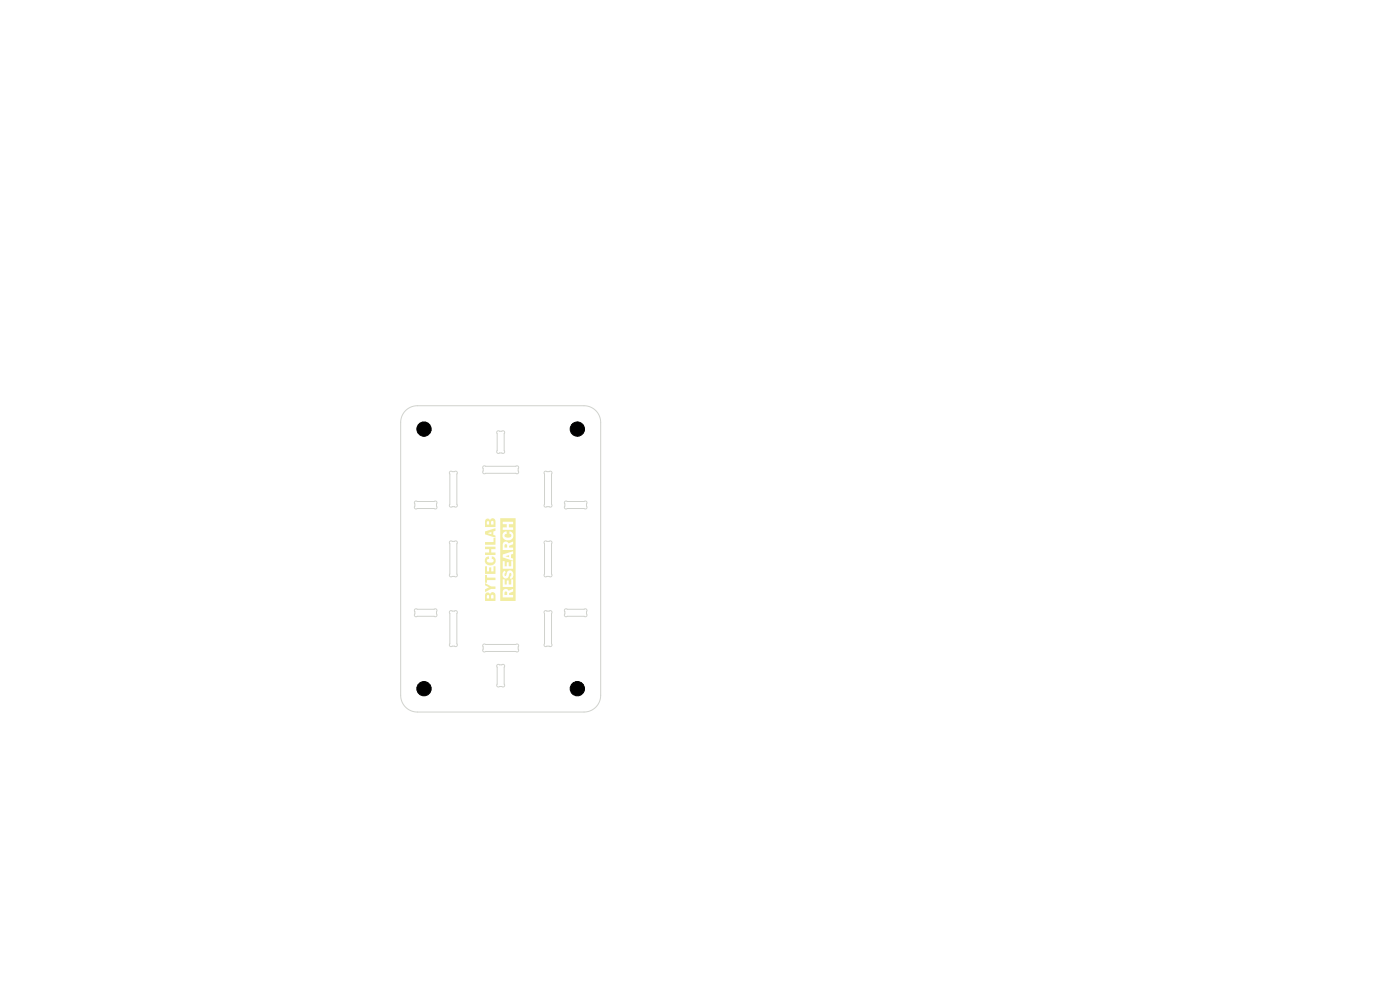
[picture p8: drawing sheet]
<svg xmlns="http://www.w3.org/2000/svg" width="420mm" height="297mm" viewBox="0 0 420 297" stroke-linecap="round" stroke-linejoin="round" font-family="sans-serif">
<g fill="#f2eda1">
<path d="M151.7 166.6l1-.2v.6z"/>
<path d="M145.5 174.8l1.8 1h1.3v.7h-1.3l-1.8 1v-.9l1.2-.6-1.2-.6z"/>
<path d="M145.8 167l.9-.2v.7l-.6 .3v.6l1.5 .2 .4-.2 .1-.5-.6-.4v-.7l.7 .1 .5 .8-.1 1-.5 .5-.7 .3-1.5-.4-.4-.7v-.7z"/>
<path d="M145.8 177.7l.8-.1 .4 .5 .5-.6 .8 .1 .3 .5v2h-3.1v-1.5h.5v.8h.7v-.9h.6v.9h.8v-.9l-.3-.2h-.3l-.1 .2-1.1-.2-.2 .3h-.6z"/>
<path d="M145.7 155.6l.8-.2 .5 .5 .5-.5 .9 .1 .2 .5v2h-3.1v-1.6h.5v.8h.7v-.8h.6v.8h.8l-.2-1-.3-.1-.2 .3-1-.2-.3 .2h-.6z"/>
<path d="M145.5 162.5h2.6v-1.3h.5v2.1h-3.1z"/>
<path d="M150.1 155.3h4.6v24.8h-4.6v-2.9h.7v1.8h3.1v-.7h-1.2l.1-.6 1.1-.4v-.8l-1.2 .5-.6-.4-.6-.1-.5 .3-.1 .4h-.8v-1.3h3.8v-2.3h-.5l-.1 1.6-.7-.1v-1.1h-.6v1.2h-.6v-1.6h-.6v2.3h-.7v-4.1h.7l.1 1.2 .7 .4 .9-.3 .5-1.4 .4 .2v.6l-.4 .3 .1 .7 .6-.3 .3-.6-.1-1-.7-.7-.6 .1-.4 .3-.5 1.3-.4-.1v-.6l.4-.2-.2-.7-.6 .4-.1 .4h-.7v-1.3h3.8v-2.3h-.5l-.1 1.5h-.7v-1.2h-.6v1.2h-.6v-1.5h-.6v2.3h-.7v-4.3h.7l.1 .9 3 .9v-.6l-.6-.2v-1l.6-.2v-.8l-3 1h-.8v-3.2h.7v1.8h3.1v-.7h-1.2l.1-.6 1.1-.4v-.8l-1.2 .5-.6-.4-.5-.1-.6 .3-.1 .4h-.8v-2.9h.7l.1 1.2 1 .6 1.5-.2 .6-.8-.1-1-1-.7-.1 .8 .6 .4v.4l-.4 .3h-.9l-.7-.3v-.6l.6-.2v-.8l-.8 .2-.4 .7h-.7v-3h1.9v1h-1.2v.7h3.1v-.7h-1.2v-1h1.2v-.7h-3.1v.7h-.7z"/>
<path d="M151.4 163.3l.7-.1v.9h-.8z"/>
<path d="M145.5 172.3h.6v.8h2.5v.8h-2.5v.7h-.6z"/>
<path d="M145.5 159.3l3.1-1v.8l-.6 .2v1l.6 .2v.6l-3.1-.9v-.4h.9l1 .3v-.7l-.9 .4h-1z"/>
<path d="M145.5 169.7h.6v1.6h.6l.1-1.3 .6 .1v1.2h.7v-1.6h.5v2.3h-3.1z"/>
<path d="M151.4 177.4l.4-.2 .3 .3v.8h-.8z"/>
<path d="M145.5 163.8h3.1v.8h-1.2v1h1.2v.7h-3.1v-.7h1.2v-1h-1.2z"/>
</g>
<g fill="none" stroke="#d0d2cd" stroke-width=".3">
<path d="M121.7 123.1a5 5 0 0 1 3.5-1.5h50a5 5 0 0 1 5 5v81.8a5 5 0 0 1-5 5h-50a5 5 0 0 1-5-5v-81.8a5 5 0 0 1 1.5-3.5zM144.9 139.8l10.3-.2 .4 .4v1.6l-.5 .4h-9.9l-.4-.5zM149.2 129.2l1.7-.1 .5 .4v5.9l-.4 .5h-1.6l-.4-.4zM124.5 150.3l6.2-.1 .4 .4v1.6l-.5 .3h-5.9l-.4-.4zM134.9 141.3l1.8-.1 .5 .4v9.9l-.4 .5h-1.6l-.4-.4zM163.3 141.3l1.8-.1 .5 .4v9.9l-.4 .5h-1.6l-.4-.4zM169.5 150.3l6.2-.1 .4 .4v1.6l-.5 .3h-5.9l-.4-.4zM134.9 162.3l1.8-.2 .5 .4v9.9l-.4 .5h-1.6l-.4-.4zM163.3 162.3l1.8-.2 .5 .4v9.9l-.4 .5h-1.6l-.4-.4zM124.5 182.6l6.2-.1 .4 .4v1.6l-.5 .3h-5.9l-.4-.4zM134.9 183.2l1.8-.2 .5 .4v9.9l-.4 .5h-1.6l-.4-.4zM144.9 193.1l10.3-.1 .4 .4v1.6l-.5 .4h-9.9l-.4-.5z"/>
<path d="M149.2 199.3l1.7-.2 .5 .4v5.9l-.4 .5h-1.6l-.4-.4zM163.3 183.2l1.8-.2 .5 .4v9.9l-.4 .5h-1.6l-.4-.4zM169.5 182.6l6.2-.1 .4 .4v1.6l-.5 .3h-5.9l-.4-.4z"/>
</g>
<g fill="#000" stroke="#000" stroke-width=".3">
<circle cx="127.2" cy="128.6" r="2.15"/>
<circle cx="173.2" cy="128.6" r="2.15"/>
<circle cx="127.2" cy="206.4" r="2.15"/>
<circle cx="173.2" cy="206.4" r="2.15"/>
</g>
</svg>
